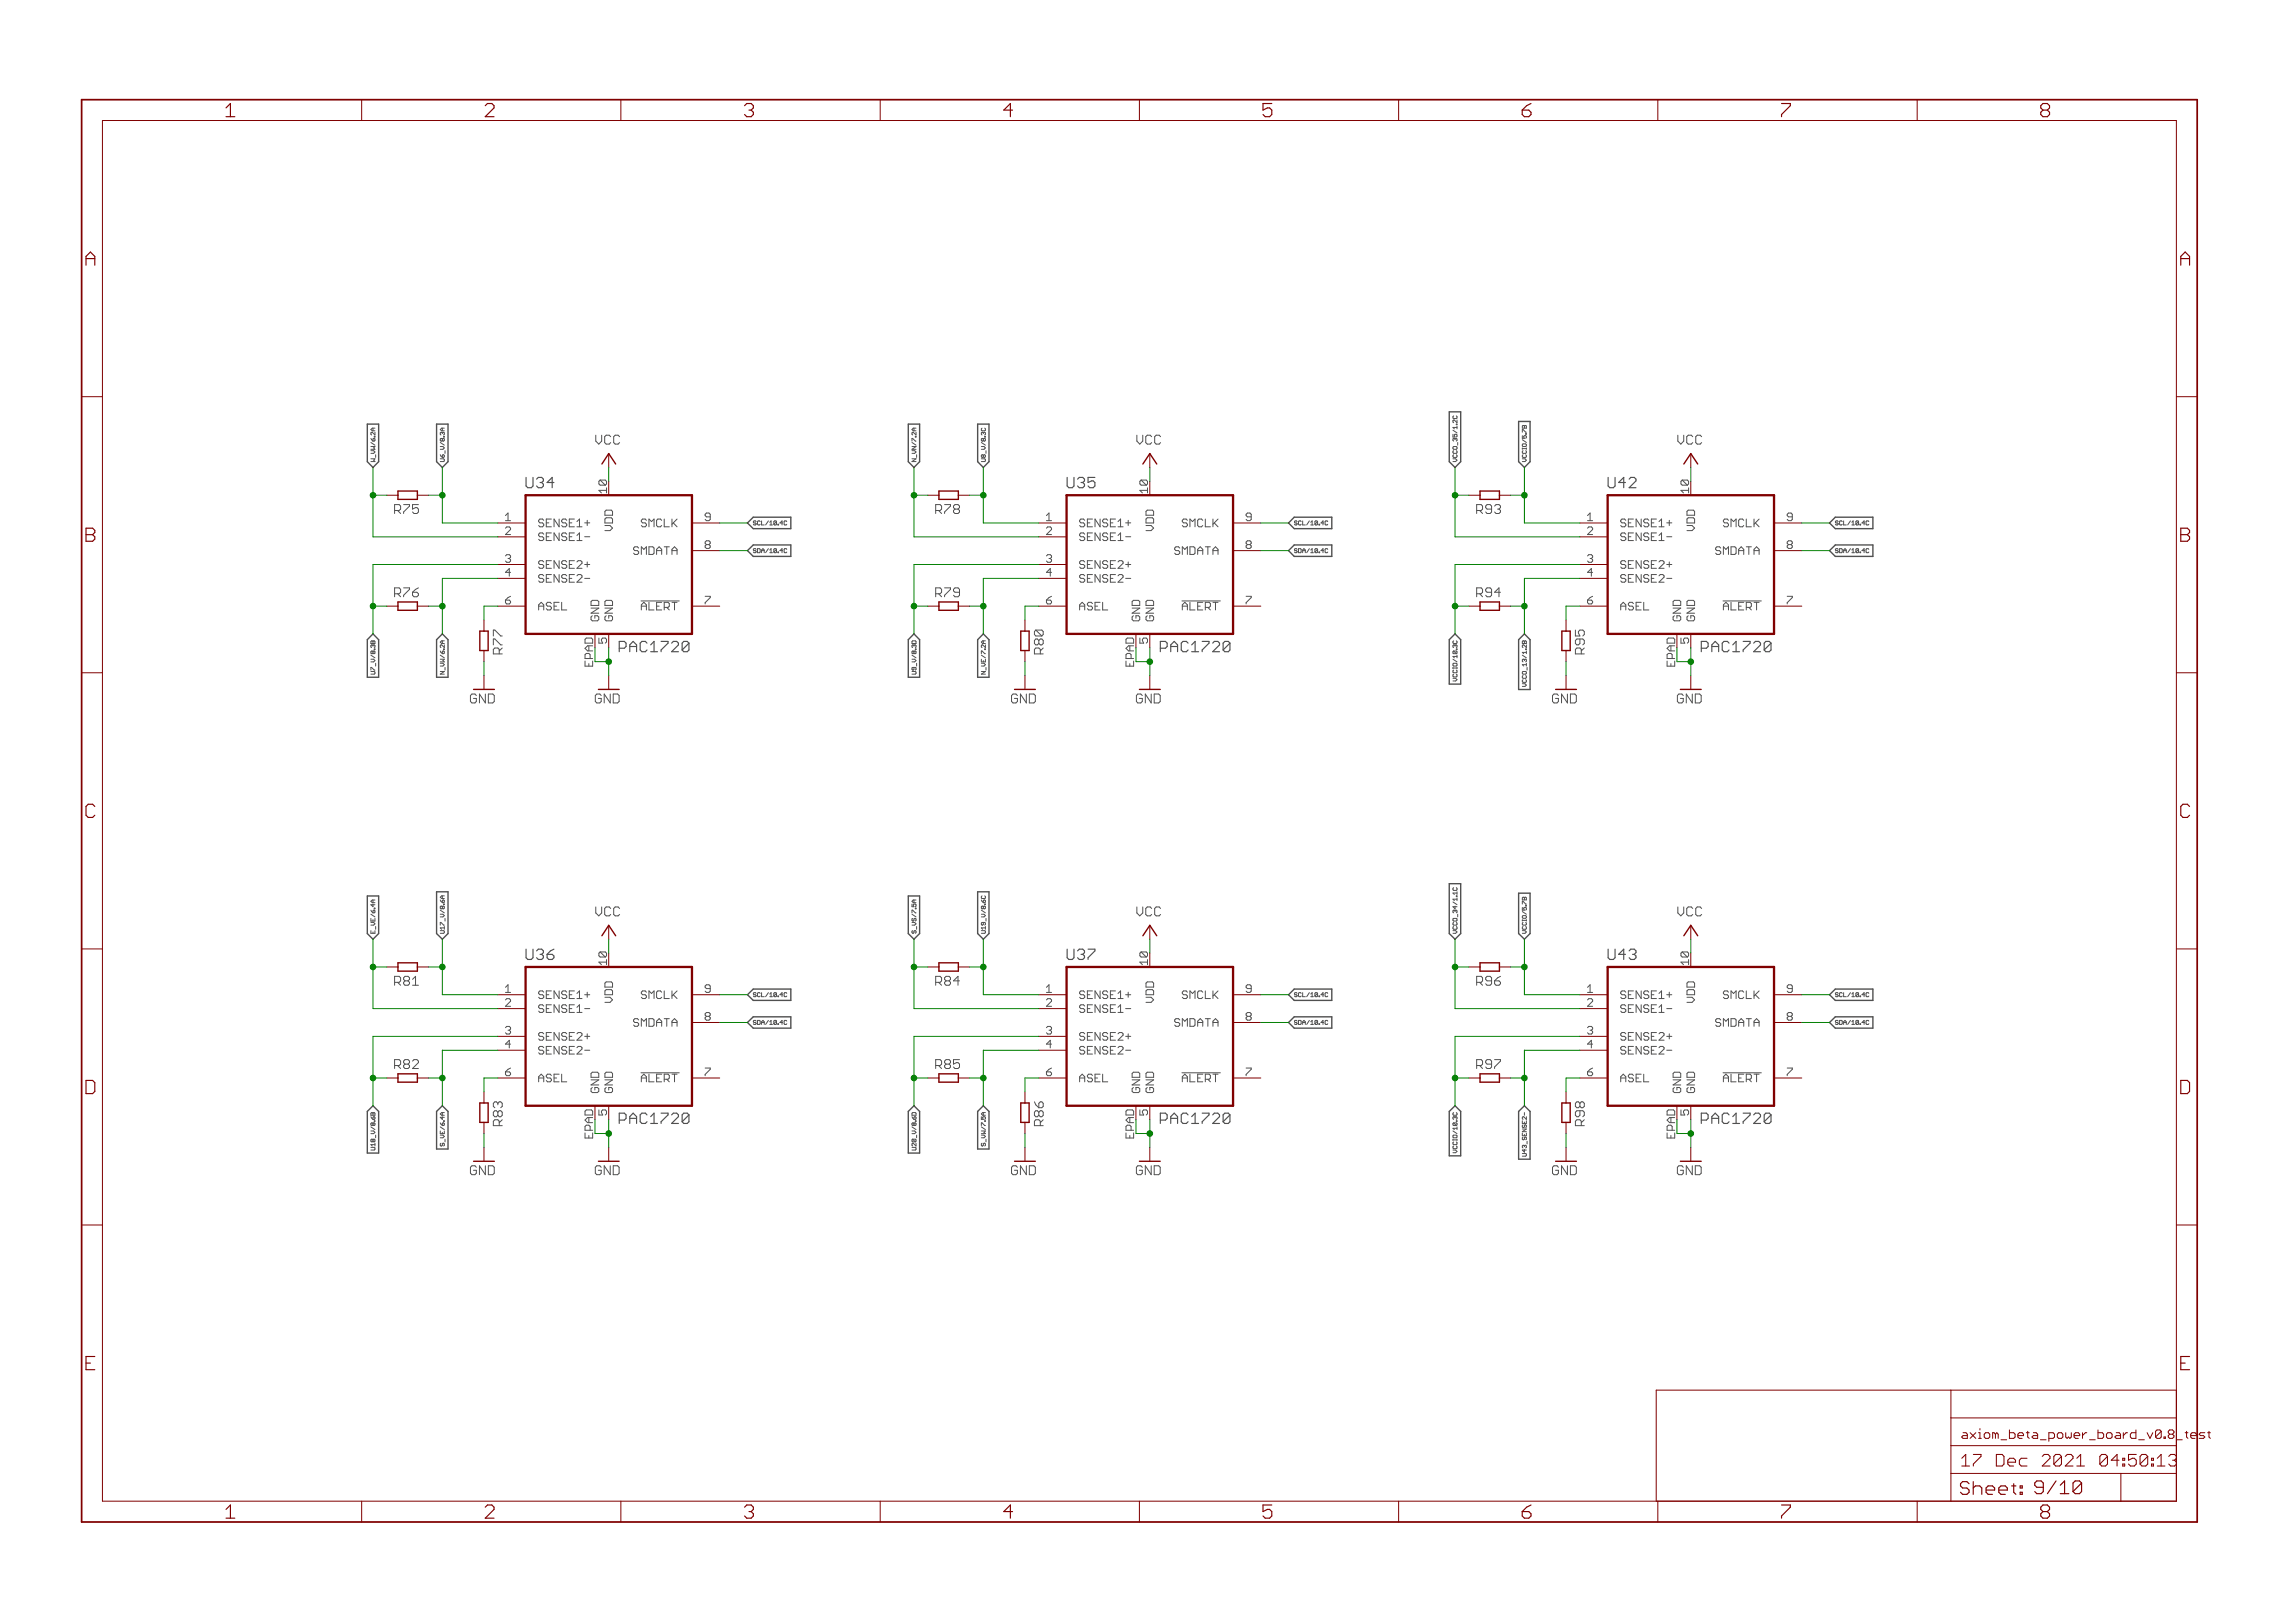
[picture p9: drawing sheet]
<svg xmlns="http://www.w3.org/2000/svg" width="420mm" height="297mm" viewBox="0 0 420 297" stroke-linecap="round" stroke-linejoin="round" font-family="sans-serif">
<defs><g id="words">
<g font-size="3.7" fill="#800000">
<text x="42.8" y="21.4">1</text>
<text x="90.3" y="21.4">2</text>
<text x="137.7" y="21.4">3</text>
<text x="185.2" y="21.4">4</text>
<text x="232.6" y="21.4">5</text>
<text x="280.1" y="21.4">6</text>
<text x="327.6" y="21.4">7</text>
<text x="375" y="21.4">8</text>
<text x="17.1" y="48.6">A</text>
<text x="400.6" y="48.6">A</text>
<text x="17.1" y="99.2">B</text>
<text x="400.6" y="99.2">B</text>
<text x="17" y="149.7">C</text>
<text x="400.5" y="149.7">C</text>
<text x="16.9" y="200.2">D</text>
<text x="400.4" y="200.2">D</text>
<text x="42.8" y="277.9">1</text>
<text x="90.3" y="277.9">2</text>
<text x="137.7" y="277.9">3</text>
<text x="185.2" y="277.9">4</text>
<text x="232.6" y="277.9">5</text>
<text x="280.1" y="277.9">6</text>
<text x="327.6" y="277.9">7</text>
<text x="375" y="277.9">8</text>
</g>
<text font-size="3.6" fill="#800000" x="360.3" y="273.6">Sheet: 9/10</text>
<g font-size="3.2" fill="#800000">
<text x="360.6" y="268.4">17 Dec 2021</text>
<text x="382.2" y="268.4">04:50:14</text>
</g>
<g font-size="2.9" fill="#505050">
<text x="97.7" y="89.4">U34</text>
<text x="196.7" y="89.4">U35</text>
<text x="295.8" y="89.4">U42</text>
<text x="114.9" y="119.4">PAC1720</text>
<text x="213.9" y="119.4">PAC1720</text>
<text x="313" y="119.4">PAC1720</text>
<text x="97.7" y="175.7">U36</text>
<text x="196.7" y="175.7">U37</text>
<text x="295.8" y="175.7">U43</text>
<text x="114.9" y="205.7">PAC1720</text>
<text x="213.9" y="205.7">PAC1720</text>
<text x="313" y="205.7">PAC1720</text>
</g>
<g font-size="2.5" fill="#505050">
<text x="110.4" y="81.4">VCC</text>
<text x="209.4" y="81.4">VCC</text>
<text x="308.5" y="81.4">VCC</text>
<text x="73.7" y="94.1">R75</text>
<text x="172.7" y="94.1">R78</text>
<text x="271.8" y="94.1">R93</text>
<text x="73.7" y="109.3">R76</text>
<text x="172.7" y="109.3">R79</text>
<text x="271.8" y="109.3">R94</text>
<text x="93.5" y="119.7" transform="rotate(-90 93.5 119.7)">R77</text>
<text x="192.6" y="119.7" transform="rotate(-90 192.6 119.7)">R80</text>
<text x="291.6" y="119.7" transform="rotate(-90 291.6 119.7)">R95</text>
<text x="87.5" y="128.7">GND</text>
<text x="110.4" y="128.7">GND</text>
<text x="186.6" y="128.7">GND</text>
<text x="209.4" y="128.7">GND</text>
<text x="285.6" y="128.7">GND</text>
<text x="308.5" y="128.7">GND</text>
<text x="110.4" y="167.7">VCC</text>
<text x="209.4" y="167.7">VCC</text>
<text x="308.5" y="167.7">VCC</text>
<text x="73.7" y="180.4">R81</text>
<text x="172.7" y="180.4">R84</text>
<text x="271.8" y="180.4">R96</text>
<text x="73.7" y="195.6">R82</text>
<text x="172.7" y="195.6">R85</text>
<text x="271.8" y="195.6">R97</text>
<text x="93.5" y="206.1" transform="rotate(-90 93.5 206.1)">R83</text>
<text x="192.6" y="206.1" transform="rotate(-90 192.6 206.1)">R86</text>
<text x="291.6" y="206.1" transform="rotate(-90 291.6 206.1)">R98</text>
<text x="87.5" y="215.1">GND</text>
<text x="110.4" y="215.1">GND</text>
<text x="186.6" y="215.1">GND</text>
<text x="209.4" y="215.1">GND</text>
<text x="285.6" y="215.1">GND</text>
<text x="308.5" y="215.1">GND</text>
</g>
<g font-size="2.3" fill="#800000">
<text x="360.6" y="263.3">axiom_beta_power_board_v0.8_t</text>
<text x="399.1" y="263.3">est</text>
</g>
<g font-size="2.1" fill="#800000">
<text x="112.6" y="90.3" transform="rotate(-90 112.6 90.3)">10</text>
<text x="211.6" y="90.3" transform="rotate(-90 211.6 90.3)">10</text>
<text x="310.7" y="90.3" transform="rotate(-90 310.7 90.3)">10</text>
<text x="112.6" y="176.6" transform="rotate(-90 112.6 176.6)">10</text>
<text x="211.6" y="176.6" transform="rotate(-90 211.6 176.6)">10</text>
<text x="310.7" y="176.6" transform="rotate(-90 310.7 176.6)">10</text>
</g>
<g font-size="2.1" fill="#505050">
<text x="100" y="99">SENSE1-</text>
<text x="100" y="96.5">SENSE1+</text>
<text x="113.7" y="97.7" transform="rotate(-90 113.7 97.7)">VDD</text>
<text x="116.8" y="101.5">SMDATA</text>
<text x="118.6" y="96.5">SMCLK</text>
<text x="199.1" y="99">SENSE1-</text>
<text x="199.1" y="96.5">SENSE1+</text>
<text x="212.7" y="97.7" transform="rotate(-90 212.7 97.7)">VDD</text>
<text x="215.8" y="101.5">SMDATA</text>
<text x="217.6" y="96.5">SMCLK</text>
<text x="298.1" y="99">SENSE1-</text>
<text x="298.1" y="96.5">SENSE1+</text>
<text x="311.8" y="97.7" transform="rotate(-90 311.8 97.7)">VDD</text>
<text x="314.9" y="101.5">SMDATA</text>
<text x="316.7" y="96.5">SMCLK</text>
<text x="100" y="104.1">SENSE2+</text>
<text x="100" y="106.6">SENSE2-</text>
<text x="199.1" y="104.1">SENSE2+</text>
<text x="199.1" y="106.6">SENSE2-</text>
<text x="298.1" y="104.1">SENSE2+</text>
<text x="298.1" y="106.6">SENSE2-</text>
<text x="94" y="110.6">6</text>
<text x="100" y="111.7">ASEL</text>
<text x="111.2" y="113.7" transform="rotate(-90 111.2 113.7)">GND</text>
<text x="113.7" y="113.7" transform="rotate(-90 113.7 113.7)">GND</text>
<text x="119" y="111.7">ALERT</text>
<text x="130.5" y="110.6">7</text>
<text x="193.1" y="110.6">6</text>
<text x="199.1" y="111.7">ASEL</text>
<text x="210.2" y="113.7" transform="rotate(-90 210.2 113.7)">GND</text>
<text x="212.7" y="113.7" transform="rotate(-90 212.7 113.7)">GND</text>
<text x="218.1" y="111.7">ALERT</text>
<text x="229.6" y="110.6">7</text>
<text x="292.1" y="110.6">6</text>
<text x="298.1" y="111.7">ASEL</text>
<text x="309.3" y="113.7" transform="rotate(-90 309.3 113.7)">GND</text>
<text x="311.8" y="113.7" transform="rotate(-90 311.8 113.7)">GND</text>
<text x="317.1" y="111.7">ALERT</text>
<text x="328.6" y="110.6">7</text>
<text x="112.6" y="117.7" transform="rotate(-90 112.6 117.7)">5</text>
<text x="211.6" y="117.7" transform="rotate(-90 211.6 117.7)">5</text>
<text x="310.7" y="117.7" transform="rotate(-90 310.7 117.7)">5</text>
<text x="110" y="122.1" transform="rotate(-90 110 122.1)">E</text>
<text x="209.1" y="122.1" transform="rotate(-90 209.1 122.1)">E</text>
<text x="308.1" y="122.1" transform="rotate(-90 308.1 122.1)">E</text>
<text x="100" y="185.4">SENSE1-</text>
<text x="100" y="182.8">SENSE1+</text>
<text x="113.7" y="184.1" transform="rotate(-90 113.7 184.1)">VDD</text>
<text x="118.6" y="182.8">SMCLK</text>
<text x="199.1" y="185.4">SENSE1-</text>
<text x="199.1" y="182.8">SENSE1+</text>
<text x="212.7" y="184.1" transform="rotate(-90 212.7 184.1)">VDD</text>
<text x="217.6" y="182.8">SMCLK</text>
<text x="298.1" y="185.4">SENSE1-</text>
<text x="298.1" y="182.8">SENSE1+</text>
<text x="311.8" y="184.1" transform="rotate(-90 311.8 184.1)">VDD</text>
<text x="316.7" y="182.8">SMCLK</text>
<text x="100" y="190.4">SENSE2+</text>
<text x="116.8" y="187.9">SMDATA</text>
<text x="199.1" y="190.4">SENSE2+</text>
<text x="215.8" y="187.9">SMDATA</text>
<text x="298.1" y="190.4">SENSE2+</text>
<text x="314.9" y="187.9">SMDATA</text>
<text x="100" y="193">SENSE2-</text>
<text x="199.1" y="193">SENSE2-</text>
<text x="298.1" y="193">SENSE2-</text>
<text x="100" y="198">ASEL</text>
<text x="111.2" y="200" transform="rotate(-90 111.2 200)">GND</text>
<text x="113.7" y="200" transform="rotate(-90 113.7 200)">GND</text>
<text x="119" y="198">ALERT</text>
<text x="199.1" y="198">ASEL</text>
<text x="210.2" y="200" transform="rotate(-90 210.2 200)">GND</text>
<text x="212.7" y="200" transform="rotate(-90 212.7 200)">GND</text>
<text x="218.1" y="198">ALERT</text>
<text x="298.1" y="198">ASEL</text>
<text x="309.3" y="200" transform="rotate(-90 309.3 200)">GND</text>
<text x="311.8" y="200" transform="rotate(-90 311.8 200)">GND</text>
<text x="317.1" y="198">ALERT</text>
<text x="110" y="208.5" transform="rotate(-90 110 208.5)">E</text>
<text x="112.6" y="204.1" transform="rotate(-90 112.6 204.1)">5</text>
<text x="209.1" y="208.5" transform="rotate(-90 209.1 208.5)">E</text>
<text x="211.6" y="204.1" transform="rotate(-90 211.6 204.1)">5</text>
<text x="308.1" y="208.5" transform="rotate(-90 308.1 208.5)">E</text>
<text x="310.7" y="204.1" transform="rotate(-90 310.7 204.1)">5</text>
</g>
<g font-size="2.1" fill="#008000">
<text x="110" y="120.8" transform="rotate(-90 110 120.8)">PAD</text>
<text x="209.1" y="120.8" transform="rotate(-90 209.1 120.8)">PAD</text>
<text x="308.1" y="120.8" transform="rotate(-90 308.1 120.8)">PAD</text>
<text x="110" y="207.1" transform="rotate(-90 110 207.1)">PAD</text>
<text x="209.1" y="207.1" transform="rotate(-90 209.1 207.1)">PAD</text>
<text x="308.1" y="207.1" transform="rotate(-90 308.1 207.1)">PAD</text>
</g>
<g font-size="1.1" fill="#505050">
<text x="139.4" y="96.1">SCL/10.4C</text>
<text x="139.4" y="101.2">SDA/10.4C</text>
<text x="238.4" y="96.1">SCL/10.4C</text>
<text x="238.4" y="101.2">SDA/10.4C</text>
<text x="337.5" y="96.1">SCL/10.4C</text>
<text x="337.5" y="101.2">SDA/10.4C</text>
<text x="139.4" y="182.5">SCL/10.4C</text>
<text x="238.4" y="182.5">SCL/10.4C</text>
<text x="337.5" y="182.5">SCL/10.4C</text>
<text x="139.4" y="187.5">SDA/10.4C</text>
<text x="238.4" y="187.5">SDA/10.4C</text>
<text x="337.5" y="187.5">SDA/10.4C</text>
</g>
</g></defs>
<g fill="none" stroke="#505050" stroke-width=".21">
<path d="M96.3 87.4v1.5l.3 .4h.7M195.4 87.4v1.5l.3 .4h.6M294.4 87.4v1.5l.3 .4h.7M113.4 118.6h.9M114.3 117.4h-.9v1.9M212.4 118.6h1M213.4 117.4h-1v1.9M311.5 118.6h.9M312.4 117.4h-.9v1.9M96.3 173.7v1.6l.3 .3h.7M195.4 173.7v1.6l.3 .3h.6M294.4 173.7v1.6l.3 .3h.7"/>
<path d="M113.4 205h.9M114.3 203.7h-.9v1.9M212.4 205h1M213.4 203.7h-1v1.9M311.5 205h.9M312.4 203.7h-.9v1.9"/>
</g>
<g fill="none" stroke="#505050" stroke-width=".18">
<path d="M68.3 78.4v.4M68.5 79.9l.1 .1zM68.6 79.1v.5l-.4-.5-.3 .1 .1 .4M68.6 78.4h-.4l-.3 .2 .3 .2h.4M81 79.2l-.1-.1-.3 .1 .1 .4M81 79.2l.1-.1 .2 .1-.1 .4M81 78.4v.4M81 79.2v.2M81.2 79.9l.1 .1zM81.3 78.4h-.4l-.3 .2 .3 .2h.4M109.1 79.7v1l.5 .6M167.3 78.4v.4"/>
<path d="M167.6 79.9l.1 .1zM167.7 79.1v.5l-.5-.5-.2 .1 .1 .4M167.7 78.4h-.5l-.2 .2 .2 .2h.5M179.8 78.4l-.1 .1 .1 .3 .6-.1-.1-.3M180 79.2l-.1-.1-.2 .1 .1 .4M180 79.2l.1-.1 .3 .1-.1 .4M180 79.2v.2M180.3 79.9l.1 .1zM208.1 79.7v1l.6 .6M266 79.5v.5h.4l-.1-.3 .1-.2 .3 .1-.1 .4M266 78.7l.7 .5M266.1 76.1l-.1 .1 .1 .4 .6-.1-.1-.4"/>
<path d="M266.6 77.6l.1 .1zM266.7 76.9v.5l-.4-.5-.3 .1 .1 .4M266.7 78v.5M266.7 78.2h-.7l.3 .3M278.7 79.7v.5h.4l-.1-.2 .1-.3 .3 .2-.1 .3M278.7 78l.6-.1 .1 .1v.4h-.7zM278.7 79.1v-.5l.7 .5M279.1 78v.4M279.3 79.4l.1 .1zM307.2 79.7v1l.5 .6M67.9 84h.7l-.2 .2 .2 .3h-.7M67.9 82.5h.5l.2 .2-.2 .3h-.5"/>
<path d="M67.9 81.7h.7l-.2 .3 .2 .2h-.7M67.9 81l.7 .5M67.9 80.2l.4 .5M68.3 80.3l.1-.1 .2 .1-.1 .4h-.2zM68.8 83.2v.5M72.2 93.4h.9M72.8 93.4l.5 .6M73.1 92.4h-.9v1.6M80.6 84h.6l.1 .1-.1 .4h-.6M80.6 81.7h.5l.2 .3-.2 .2h-.5M80.6 83.2l.4 .5M80.6 81l.7 .5"/>
<path d="M81 80.3l-.1-.1-.3 .1 .1 .4 .3-.1M81 80.3l.1-.1 .2 .1-.1 .4-.2-.1M81 80.3v.3M81.1 83.2l.2 .2-.1 .3h-.2zM81.5 82.5v.5M92.5 96.7l.3-.3h.4l.3 .3v.2l-1 .9h1M92.5 95.3h1M92.5 94.4l.5-.5v1.4M98.6 96.2l.2 .2h.5l.2-.2M98.6 98.7l.2 .2h.5l.2-.2M99.5 95.2l-.2-.2h-.5l-.2 .2v.3l.2 .2h.5l.2 .2M99.5 97.8l-.2-.3h-.5l-.2 .3v.2l.2 .2h.5l.2 .3"/>
<path d="M109.6 88.1l.3-.2 .9 .9h-.9l-.3-.2zM109.9 87.9h.9M110.7 97.1h1M110.7 96.2h1M111 89.7h-1.4l.5 .5M111.9 94.8h-.9l-.3 .2v.7h1.4M111.9 93.4h-.9l-.3 .2v.7h1.4M117.4 96.2l.2 .2h.5M118.1 95h-.5l-.2 .2v.3l.2 .2h.5M129.3 99.7l-.2-.3v-.2l.2-.2h.5l.2 .2v.2l-.2 .3M129.3 99.7l-.2 .2v.2l.2 .3h.5l.2-.3v-.2l-.2-.2M129.3 99.7h.5"/>
<path d="M130 94.6h-.7l-.2-.2v-.3l.2-.2h.5l.2 .2v1l-.2 .2h-.5l-.2-.2M138.4 95.5l-.4-.2-.1 .3 .4 .1 .1 .2-.1 .2-.4-.2M139.2 95.5l-.2-.2-.3 .2v.4l.1 .2 .4-.2M167 84h.7l-.7 .5h.7M167 82.5h.4l.3 .2-.3 .3h-.4M167 81.7h.7l-.7 .5h.7M167 80.7v-.5l.7 .5M167 81l.7 .5M167.8 83.2v.5M171.3 93.4h.8M171.8 93.4l.6 .6M172.1 92.4h-.8v1.6"/>
<path d="M179.7 84h.6l.1 .1-.1 .4h-.6M179.7 81.7h.4l.3 .3-.3 .2h-.4M179.7 81l.7 .5M180 80.3l-.1-.1-.2 .1 .1 .4 .2-.1M180 80.3l.1-.1 .3 .1-.1 .4-.3-.1M180 83.4l-.1-.2-.2 .2 .1 .3 .2-.1M180 83.4l.1-.2 .3 .2-.1 .3-.3-.1M180 80.3v.3M180 83.4v.2M180.5 82.5v.5M191.6 96.7l.2-.3h.5l.2 .3v.2l-.9 .9h.9M191.6 95.3h.9"/>
<path d="M191.6 94.4l.4-.5v1.4M197.7 96.2l.2 .2h.5l.2-.2M197.7 98.7l.2 .2h.5l.2-.2M198.6 95.2l-.2-.2h-.5l-.2 .2v.3l.2 .2h.5l.2 .2M198.6 97.8l-.2-.3h-.5l-.2 .3v.2l.2 .2h.5l.2 .3M208.7 88.1l.2-.2 .9 .9h-.9l-.2-.2zM208.9 87.9h.9M209.8 97.1h.9M209.8 96.2h.9M210.1 89.7h-1.4l.4 .5M211 94.8h-1l-.2 .2v.7h1.4M211 93.4h-1l-.2 .2v.7h1.4"/>
<path d="M216.5 96.2l.2 .2h.4M217.1 95h-.4l-.2 .2v.3l.2 .2h.4M228.4 99.7l-.3-.3v-.2l.3-.2h.4l.3 .2v.2l-.3 .3M228.4 99.7l-.3 .2v.2l.3 .3h.4l.3-.3v-.2l-.3-.2M228.4 99.7h.4M229.1 94.6h-.7l-.3-.2v-.3l.3-.2h.4l.3 .2v1l-.3 .2h-.4l-.3-.2M237.5 95.5l-.2-.2-.3 .2 .5 .4-.2 .2-.3-.2M238.1 95.3l-.4 .2v.4l.4 .2M266 84h.5l.2 .2-.2 .3h-.5M266.1 82.5l-.1 .1 .1 .4h.5l.1-.2-.1-.3M266.1 81.7h.5l.1 .4-.1 .1h-.5l-.1-.1zM266.1 83.2l-.1 .2 .1 .3h.5l.1-.1-.1-.4"/>
<path d="M266.4 80.3l-.1-.1-.3 .1 .1 .4M266.4 80.3l.1-.1 .2 .1-.1 .4M266.4 80.3v.2M266.9 81v.5M270.3 93.4h.9M270.9 93.4l.5 .6M271.2 92.4h-.9v1.6M278.7 84h.5l.2 .2-.2 .3h-.5M278.7 81.4l.1-.2h.5l.1 .4-.1 .1h-.5zM278.7 82v.2M278.7 82.1h.7M278.7 80.5l.7 .5"/>
<path d="M278.8 82.5l-.1 .1 .1 .4h.5l.1-.2-.1-.3M278.8 83.2l-.1 .2 .1 .3h.5l.1-.1-.1-.4M279.4 82v.2M290.6 96.7l.3-.3h.4l.3 .3v.2l-1 .9h1M290.6 95.3h1M290.6 94.4l.5-.5v1.4M296.7 96.2l.2 .2h.5l.2-.2M296.7 98.7l.2 .2h.5l.2-.2M297.6 95.2l-.2-.2h-.5l-.2 .2v.3l.2 .2h.5l.2 .2M297.6 97.8l-.2-.3h-.5l-.2 .3v.2l.2 .2h.5l.2 .3M307.7 88.1l.3-.2 .9 .9h-.9l-.3-.2zM308 87.9h.9"/>
<path d="M308.8 97.1h1M308.8 96.2h1M309.1 89.7h-1.4l.5 .5M310 94.8h-.9l-.3 .2v.7h1.4M310 93.4h-.9l-.3 .2v.7h1.4M315.5 96.2l.2 .2h.5M316.2 95h-.5l-.2 .2v.3l.2 .2h.5M327.4 99.7l-.2-.3v-.2l.2-.2h.5l.2 .2v.2l-.2 .3M327.4 99.7l-.2 .2v.2l.2 .3h.5l.2-.3v-.2l-.2-.2M327.4 99.7h.5M328.1 94.6h-.7l-.2-.2v-.3l.2-.2h.5l.2 .2v1l-.2 .2h-.5l-.2-.2M336.5 95.5l-.4-.2-.1 .3 .4 .1 .1 .2-.1 .2-.4-.2"/>
<path d="M337.3 95.5l-.2-.2-.3 .2 .1 .6 .4-.2M67.9 117.4l.1-.1 .3 .1 .2-.1 .1 .5h-.7zM67.9 119.9l.7 .5M68.3 119.3l-.1-.2-.3 .2 .1 .3 .3-.1M68.3 119.3l.1-.2 .2 .2-.1 .3-.2-.1M68.3 118.2l-.1-.2-.3 .2 .1 .3M68.3 118.2l.1-.2 .2 .2-.1 .3M68.3 117.4v.4M68.3 118.2v.1M68.3 119.3v.2M68.5 118.8l.1 .1zM72.2 108.7h.9"/>
<path d="M72.8 108.7l.5 .5M73.1 107.6h-.9v1.6M80.6 119.9l.7 .5M80.6 119.1l.4 .5M81 117.3v.5M81.1 119.1l.2 .2-.1 .3h-.2zM81.2 118.8l.1 .1zM81.3 118v.5l-.4-.5-.3 .2 .1 .3M81.3 117.3h-.4l-.3 .2 .3 .3h.4M90.3 116.4v-1.1h.3l1.1 1.1M90.3 118v-1.1h.3l1.1 1.1M91.1 118.6h-.5l-.3 .3v.8h1.6"/>
<path d="M92.5 109.8v.5l.3 .2h.4l.3-.2M92.5 109.8h.7l.3 .3M92.5 101.7l.3-.2h.4l.3 .2v.3l-.3 .2M93 102.2h.2M93.2 102.2l.3 .2v.3l-.3 .2h-.4l-.3-.2M93.5 109.1l-.5 .3-.5 .4M93.5 104.8h-1l.7-.7v1.4M98.6 110.9h.9M98.6 103.8l.2 .2h.5l.2-.2M98.6 106.3l.2 .3h.5l.2-.3M99.5 102.8l-.2-.2h-.5l-.2 .2v.3l.2 .2h.5l.2 .2M99.5 105.4l-.2-.2h-.5l-.2 .2v.2l.2 .3h.5l.2 .2"/>
<path d="M99.5 110.7l-.4-.5-.5 .5v.9M107.8 119.6h-.5l-.2 .2v.7h1.4M108.2 111.3h1.4l-1.4 .9h1.4M108.3 116.8h-1l-.2 .2v.7h1.4M108.4 112.7l-.2 .2v.5l.2 .2h1M108.5 118.2h-.9l-.5 .5 .5 .4h.9M109.4 109.9h-1l-.2 .2v.7h1.4M110.7 111.3h1.4l-1.4 .9h1.4M110.7 110.8h1.4M116 101.2l.2 .3M116.2 100.1l-.2 .2v.2l.2 .3M117.3 110h7.1"/>
<path d="M117.4 110.9h.9M118.3 110.7l-.4-.5-.5 .5v.9M129.1 109.1h.9M130 109.4l-.9 .9v.2M138.4 100.5l-.4-.1-.1 .3 .4 .1 .1 .2-.1 .2-.4-.2M139.2 100.5l-.5-.1v.8l.5-.2M167 117.4l.1-.1h.5l.1 .5h-.7zM167 119.9l.7 .5M167.3 119.3l-.1-.2-.2 .2 .1 .3 .2-.1M167.3 119.3l.1-.2 .3 .2-.1 .3-.3-.1M167.3 118.2l-.1-.2-.2 .2 .1 .3M167.3 118.2l.1-.2 .3 .2-.1 .3"/>
<path d="M167.3 118.2v.1M167.3 119.3v.2M167.6 118.8l.1 .1zM171.3 108.7h.8M171.8 108.7l.6 .5M172.1 107.6h-.8v1.6M179.7 119.6v-.5l.7 .5M179.7 119.9l.7 .5M180 117.3v.5M180.3 118.8l.1 .1zM180.4 118v.5l-.5-.5-.2 .2 .1 .3M180.4 117.3h-.5l-.2 .2 .2 .3h.5"/>
<path d="M189.6 115.3h1.1M189.6 115.3l1.1 1.1h-1.1l-.2-.3v-.5zM189.9 116.9h-.3l-.2 .3v.6l.2 .2h.3M190.2 118.6h-.6l-.2 .3v.8h1.6M191.6 109.8v.5l.2 .2h.5l.2-.2M191.6 109.8h.7l.2 .3M191.6 101.7l.2-.2h.5l.2 .2v.3l-.2 .2M192 102.2h.3M192.3 102.2l.2 .2v.3l-.2 .2h-.5l-.2-.2M192.5 104.8h-.9l.7-.7v1.4M192.5 109.1l-.5 .3-.4 .4M197.7 110.9h.9"/>
<path d="M197.7 103.8l.2 .2h.5l.2-.2M197.7 106.3l.2 .3h.5l.2-.3M198.6 102.8l-.2-.2h-.5l-.2 .2v.3l.2 .2h.5l.2 .2M198.6 105.4l-.2-.2h-.5l-.2 .2v.2l.2 .3h.5l.2 .2M198.6 110.7l-.5-.5-.4 .5v.9M206.8 119.6h-.4l-.3 .2v.7h1.4M207.3 111.3h1.4l-1.4 .9h1.4M207.3 116.8h-.9l-.3 .2v.7h1.4M207.5 112.7l-.2 .2v.5l.2 .2h.9M207.5 118.2h-.9l-.5 .5 .5 .4h.9M208.4 109.9h-.9l-.2 .2v.7h1.4M209.8 111.3h1.4l-1.4 .9h1.4"/>
<path d="M209.8 110.8h1.4M215.1 101.2l.2 .3M215.3 100.1l-.2 .2v.2l.2 .3M216.4 110h7M216.5 110.9h.9M217.4 110.7l-.5-.5-.4 .5v.9M228.1 109.1h1M229.1 109.4l-1 .9v.2M237.5 100.5l-.2-.1-.3 .1 .1 .3 .4 .1-.2 .3-.3-.2M238.1 100.4h-.4v.8h.4M266.1 119.1h.5l.1 .2-.1 .3M266.1 119.1l-.1 .4 .6 .1"/>
<path d="M266.1 117.3l-.1 .1 .1 .4h.5l.1-.2-.1-.3M266.1 119.1l.5 .5M266.4 118.2l-.1-.2-.3 .2 .1 .3M266.4 118.2l.1-.2 .2 .2-.1 .3M266.4 118.2v.1M266.6 118.8l.1 .1zM266.7 119.9v.5M270.3 108.7h.9M270.9 108.7l.5 .5M271.2 107.6h-.9v1.6M278.7 119.9l.7 .5M278.8 117.3l.3 .1 .2-.1 .1 .5h-.7z"/>
<path d="M279.1 117.4v.4M279.3 118.8l.1 .1zM279.4 118v.5l-.4-.5-.3 .2 .1 .3M279.4 119.1v.5M279.4 119.4h-.7l.3 .2M288.4 115.3v1.1h.8M289.2 118.6h-.5l-.3 .3v.8h1.6M289.8 116.9h-1.1l-.3 .3v.6l.3 .2h.3M290.6 109.8v.5l.3 .2h.4l.3-.2M290.6 109.8h.7l.3 .3M290.6 101.7l.3-.2h.4l.3 .2v.3l-.3 .2M291.1 102.2h.2"/>
<path d="M291.3 102.2l.3 .2v.3l-.3 .2h-.4l-.3-.2M291.6 104.8h-1l.7-.7v1.4M291.6 109.1l-.5 .3-.5 .4M296.7 110.9h.9M296.7 103.8l.2 .2h.5l.2-.2M296.7 106.3l.2 .3h.5l.2-.3M297.6 102.8l-.2-.2h-.5l-.2 .2v.3l.2 .2h.5l.2 .2M297.6 105.4l-.2-.2h-.5l-.2 .2v.2l.2 .3h.5l.2 .2M297.6 110.7l-.4-.5-.5 .5v.9M305.9 119.6h-.5l-.2 .2v.7h1.4M306.3 111.3h1.4l-1.4 .9h1.4M306.4 116.8h-1l-.2 .2v.7h1.4"/>
<path d="M306.5 112.7l-.2 .2v.5l.2 .2h1M306.6 118.2h-.9l-.5 .5 .5 .4h.9M307.5 109.9h-1l-.2 .2v.7h1.4M308.8 111.3h1.4l-1.4 .9h1.4M308.8 110.8h1.4M314.1 101.2l.2 .3M314.3 100.1l-.2 .2v.2l.2 .3M315.4 110h7.1M315.5 110.9h.9M316.4 110.7l-.4-.5-.5 .5v.9M327.2 109.1h.9M328.1 109.4l-.9 .9v.2"/>
<path d="M336.5 100.5l-.4-.1-.1 .3 .4 .1 .1 .2-.1 .2-.4-.2M337.3 100.5l-.5-.1v.8l.5-.2M67.9 122.9h.6l.1 .1-.1 .4h-.6M67.9 122.6v-.4l.7 .4M67.9 120.6h.5l.2 .3-.2 .2h-.5M68.8 121.4v.5M80.6 122.9h.7l-.7 .5h.7M80.6 120.6h.7l-.2 .3 .2 .2h-.7M80.6 121.4h.5l.2 .2-.2 .3h-.5M81.5 122.2v.4M86.7 127.8h.5M87 127h-.6l-.3 .3v1.1l.3 .3h.6"/>
<path d="M107.1 121v.9h1.4M109.5 127.8h.6M109.8 127h-.5l-.3 .3v1.1l.3 .3h.5M167 122.9h.6l.1 .1-.1 .4h-.6M167 120.6h.4l.3 .3-.3 .2h-.4M167.3 122.2l-.1 .4-.2-.1 .1-.3h.5l.1 .1-.1 .3M167.8 121.4v.5M179.7 122.9h.7l-.7 .5h.7M179.7 120.6v.5h.7v-.5M179.7 121.4h.4l.3 .2-.3 .3h-.4M180 120.9v.2M180.5 122.2v.4"/>
<path d="M185.7 127.8h.6M186 127h-.5l-.3 .3v1.1l.3 .3h.5M206.1 121v.9h1.4M208.6 127.8h.5M208.9 127h-.6l-.3 .3v1.1l.3 .3h.6M266 122.1v.3M266 124.1h.5l.2 .3-.2 .2h-.5M266 122.3h.7M266 120.6l.7 .5M266.1 121.4h.5l.1 .4-.1 .1h-.5l-.1-.1zM266.1 122.6l-.1 .2 .1 .3 .6-.1-.1-.4M266.1 123.4l-.1 .1 .1 .4h.5l.1-.1-.1-.4"/>
<path d="M266.7 122.1v.3M266.7 120.1h-.7l.3 .3M278.7 123l.1-.1h.5l.1 .4-.1 .1h-.5zM278.7 125.1h.5l.2 .3-.2 .2h-.5M278.8 123.6l-.1 .2 .1 .3h.5l.1-.1-.1-.4M278.8 124.4l-.1 .1 .1 .4h.5l.1-.1-.1-.4M279.1 120.8l-.1-.2-.3 .2 .1 .3M279.1 120.8l.1-.2 .2 .2-.1 .3M279.1 120.8v.1M279.4 121.4v.5M279.4 121.6h-.7l.3 .3M279.6 122.2v.4"/>
<path d="M284.8 127.8h.5M285.1 127h-.6l-.3 .3v1.1l.3 .3h.6M305.2 121v.9h1.4M307.6 127.8h.6M307.9 127h-.5l-.3 .3v1.1l.3 .3h.5M67.9 168.1v.5h.7v-.5M67.9 170.3v.5h.7v-.5M67.9 168.8h.5l.2 .3-.2 .2h-.5M67.9 167.3l.7 .5M67.9 166.6l.4 .5M68.3 166.7l.2-.1 .1 .3-.3 .2zM68.3 164.7v.5"/>
<path d="M68.3 165.5v.4l-.4-.3h.7M68.3 168.3v.3M68.3 170.6v.2M68.5 166.2l.1 .1zM68.6 164.7h-.4l-.3 .3 .3 .2h.4M68.8 169.6v.5M72.2 179.8h.9M72.8 179.8l.5 .5M73.1 178.7h-.9v1.6M80.6 170.3l.7 .1-.1 .4h-.6M80.6 169.3v-.5l.7 .5M80.6 167.3h.5l.2 .3-.2 .2h-.5"/>
<path d="M80.6 166.6l.7 .5M80.6 164.7l.4 .5M81 164.8l.1-.1 .2 .1-.1 .4h-.2zM81 165.9l.1-.1 .2 .1-.1 .4-.2-.1M81 164v.4M81 165.9v.3M81 165.9l-.1-.1-.3 .1 .1 .4 .3-.1M81.2 165.5l.1 .1zM81.3 169.6v.5M81.3 169.8h-.7l.3 .3M81.3 164h-.4l-.3 .2 .3 .2h.4M81.5 168.1v.5"/>
<path d="M109.1 166v1.1l.5 .5M109.9 174.2l.9 1h-.9l-.3-.3v-.4zM109.9 174.2h.9M111 176.1h-1.4l.5 .5M111.9 179.7h-.9l-.3 .2v.8h1.4M167 165.5v.4h.3l-.1-.2 .1-.2 .4 .1-.1 .3M167 167.1v-.5l.7 .5M167 168.8h.4l.3 .3-.3 .2h-.4M167 167.3l.7 .5M167.1 168.1l-.1 .1 .1 .4 .2-.2 .1-.3 .3 .1-.1 .4M167.1 170.3l-.1 .1 .1 .4 .2-.1 .1-.4 .3 .1-.1 .4M167.3 164.7v.5"/>
<path d="M167.6 166.2l.1 .1zM167.7 164.7h-.5l-.2 .3 .2 .2h.5M167.8 169.6v.5M171.3 179.8h.8M171.8 179.8l.6 .5M172.1 178.7h-.8v1.6M179.7 170.3l.7 .1-.1 .4h-.6M179.7 167.3h.4l.3 .3-.3 .2h-.4M179.7 166.6l.7 .5M179.7 164.7l.3 .5M179.8 164l-.1 .1 .1 .3 .6-.1-.1-.3M180 164.8l.3-.1 .1 .4-.4 .1z"/>
<path d="M180 165.9l.1-.1 .3 .1-.1 .4-.3-.1M180 168.8l-.1 .5-.2-.1 .1-.4h.5l.1 .2-.1 .3M180 165.9l-.1-.1-.2 .1 .1 .4 .2-.1M180 165.9v.3M180.3 165.5l.1 .1zM180.4 169.6v.5M180.4 169.8h-.7l.2 .3M180.5 168.1v.5M208.1 166v1.1l.6 .5M208.7 174.5l.2-.3 .9 1h-.9l-.2-.3zM208.9 174.2h.9M210.1 176.1h-1.4l.4 .5"/>
<path d="M211 179.7h-1l-.2 .2v.8h1.4M266 170.3h.5l.2 .3-.2 .2h-.5M266 168.2l.6-.1 .1 .3-.1 .2h-.5zM266 165.1l.7 .5M266.1 168.8l-.1 .2 .1 .3h.5l.1-.1-.1-.4M266.1 169.6l-.1 .1 .1 .4h.5l.1-.2-.1-.3M266.1 162.5l-.1 .1 .1 .4h.5l.1-.2-.1-.3M266.4 166.7l-.1-.1-.3 .1 .1 .4M266.4 166.7l.1-.1 .2 .1-.1 .4M266.4 165.8v.5l-.4-.4h.7M266.4 166.7v.1M266.6 164l.1 .1z"/>
<path d="M266.7 163.2v.5M266.7 164.3v.5M266.7 164.6h-.7l.3 .2M266.7 163.4h-.7l.3 .3M266.9 167.3v.5M270.3 179.8h.9M270.9 179.8l.5 .5M271.2 178.7h-.9v1.6M278.7 170.3h.5l.2 .3-.2 .2h-.5M278.7 166.1v.5h.4l-.1-.3 .1-.2 .3 .1-.1 .4M278.7 165.5v-.5l.7 .5M278.7 167.7l.1-.1h.5l.1 .3-.1 .2h-.5z"/>
<path d="M278.7 164.3l.1-.1 .3 .1 .2-.1 .1 .5h-.7zM278.7 168.3v.3M278.7 168.4h.7M278.7 166.8l.7 .5M278.8 168.8l-.1 .2 .1 .3h.5l.1-.1-.1-.4M278.8 169.6l-.1 .1 .1 .4h.5l.1-.2-.1-.3M279.1 164.3v.4M279.3 165.7l.1 .1zM279.4 168.3v.3M307.2 166v1.1l.5 .5M307.7 174.5l.3-.3 .9 1h-.9l-.3-.3zM308 174.2h.9"/>
<path d="M309.1 176.1h-1.4l.5 .5M310 179.7h-.9l-.3 .2v.8h1.4M72.2 195h.9M72.8 195l.5 .6M73.1 193.9h-.9v1.7M92.5 196.2h.7l.3 .2v.2l-.3 .3h-.4l-.3-.3zM92.5 183l.3-.2h.4l.3 .2v.2l-1 1h1M92.5 188.1l.3-.2h.4l.3 .2v.2l-.3 .3M92.5 180.7l.5-.5v1.4M92.5 181.6h1M93 188.6h.2M93.2 188.6l.3 .2v.2l-.3 .3h-.4l-.3-.3"/>
<path d="M93.5 191.1h-1l.7-.7v1.4M93.5 195.5l-.5 .2-.5 .5M98.6 182.5l.2 .3h.5l.2-.3M98.6 197.3h.9M98.6 185.1l.2 .2h.5l.2-.2M98.6 190.1l.2 .3h.5l.2-.3M98.6 192.7l.2 .2h.5l.2-.2M99.5 181.6l-.2-.2h-.5l-.2 .2v.2l.2 .3h.5l.2 .2M99.5 184.1l-.2-.2h-.5l-.2 .2v.3l.2 .2h.5l.2 .2M99.5 189.2l-.2-.2h-.5l-.2 .2v.2l.2 .3h.5l.2 .2M99.5 191.7l-.2-.2h-.5l-.2 .2v.3l.2 .2h.5l.2 .2M99.5 197.1l-.4-.5-.5 .5v.9"/>
<path d="M108.2 197.6h1.4l-1.4 1h1.4M108.4 199l-.2 .3v.4l.2 .3h1M109.4 196.2h-1l-.2 .3v.7h1.4M110.7 183.5h1M110.7 182.5h1M110.7 197.6h1.4l-1.4 1h1.4M110.7 197.2h1.4M111.9 181.1h-.9l-.3 .3v.7h1.4M116 187.6l.2 .2M116.2 186.4l-.2 .3v.2l.2 .2M117.3 196.3h7.1M117.4 182.5l.2 .3h.5"/>
<path d="M117.4 197.3h.9M118.1 181.4h-.5l-.2 .2v.2l.2 .3h.5M118.3 197.1l-.4-.5-.5 .5v.9M129.1 195.5h.9v.2l-.9 .9v.3M129.3 186l-.2-.2v-.3l.2-.2h.5l.2 .2v.3l-.2 .2M129.3 186l-.2 .2v.3l.2 .2h.5l.2-.2v-.3l-.2-.2M129.3 186h.5M130 180.9h-.7l-.2-.2v-.2l.2-.3h.5l.2 .3v.9l-.2 .2h-.5l-.2-.2M138.4 186.9l-.4-.1-.1 .2 .4 .1 .1 .3-.1 .1-.4-.1M138.4 181.8l-.4-.1-.1 .2 .4 .2 .1 .2-.1 .1-.4-.1M139.2 181.8l-.2-.1-.3 .1v.5l.1 .1 .4-.1M139.2 186.9l-.5-.1v.7l.5-.1"/>
<path d="M171.3 195h.8M171.8 195l.6 .6M172.1 193.9h-.8v1.7M191.6 196.2h.7l.2 .2v.2l-.2 .3h-.5l-.2-.3zM191.6 183l.2-.2h.5l.2 .2v.2l-.9 1h.9M191.6 188.1l.2-.2h.5l.2 .2v.2l-.2 .3M191.6 180.7l.4-.5v1.4M191.6 181.6h.9M192 188.6h.3M192.3 188.6l.2 .2v.2l-.2 .3h-.5l-.2-.3M192.5 191.1h-.9l.7-.7v1.4M192.5 195.5l-.5 .2-.4 .5"/>
<path d="M197.7 182.5l.2 .3h.5l.2-.3M197.7 197.3h.9M197.7 185.1l.2 .2h.5l.2-.2M197.7 190.1l.2 .3h.5l.2-.3M197.7 192.7l.2 .2h.5l.2-.2M198.6 181.6l-.2-.2h-.5l-.2 .2v.2l.2 .3h.5l.2 .2M198.6 184.1l-.2-.2h-.5l-.2 .2v.3l.2 .2h.5l.2 .2M198.6 189.2l-.2-.2h-.5l-.2 .2v.2l.2 .3h.5l.2 .2M198.6 191.7l-.2-.2h-.5l-.2 .2v.3l.2 .2h.5l.2 .2M198.6 197.1l-.5-.5-.4 .5v.9M207.3 197.6h1.4l-1.4 1h1.4M207.5 199l-.2 .3v.4l.2 .3h.9"/>
<path d="M208.4 196.2h-.9l-.2 .3v.7h1.4M209.8 183.5h.9M209.8 182.5h.9M209.8 197.6h1.4l-1.4 1h1.4M209.8 197.2h1.4M211 181.1h-1l-.2 .3v.7h1.4M215.1 187.6l.2 .2M215.3 186.4l-.2 .3v.2l.2 .2M216.4 196.3h7M216.5 182.5l.2 .3h.4M216.5 197.3h.9M217.1 181.4h-.4l-.2 .2v.2l.2 .3h.4"/>
<path d="M217.4 197.1l-.5-.5-.4 .5v.9M228.1 195.5h1v.2l-1 .9v.3M228.4 186l-.3-.2v-.3l.3-.2h.4l.3 .2v.3l-.3 .2M228.4 186l-.3 .2v.3l.3 .2h.4l.3-.2v-.3l-.3-.2M228.4 186h.4M229.1 180.9h-.7l-.3-.2v-.2l.3-.3h.4l.3 .3v.9l-.3 .2h-.4l-.3-.2M237.5 181.8l-.4-.1-.1 .2 .3 .2 .2 .2-.2 .1-.3-.1M237.5 186.9l-.4-.1-.1 .2 .3 .1 .2 .3-.2 .1-.3-.1M238.1 181.7l-.4 .1v.5l.4 .1M238.1 186.8h-.4v.7h.4M270.3 195h.9M270.9 195l.5 .6"/>
<path d="M271.2 193.9h-.9v1.7M290.6 183l.3-.2h.4l.3 .2v.2l-1 1h1M290.6 181.6h1M290.6 196.2h.7l.3 .2v.2l-.3 .3h-.4l-.3-.3zM290.6 188.1l.3-.2h.4l.3 .2v.2l-.3 .3M290.6 180.7l.5-.5v1.4M291.1 188.6h.2M291.3 188.6l.3 .2v.2l-.3 .3h-.4l-.3-.3M291.6 191.1h-1l.7-.7v1.4M291.6 195.5l-.5 .2-.5 .5M296.7 182.5l.2 .3h.5l.2-.3M296.7 197.3h.9"/>
<path d="M296.7 185.1l.2 .2h.5l.2-.2M296.7 190.1l.2 .3h.5l.2-.3M296.7 192.7l.2 .2h.5l.2-.2M297.6 181.6l-.2-.2h-.5l-.2 .2v.2l.2 .3h.5l.2 .2M297.6 184.1l-.2-.2h-.5l-.2 .2v.3l.2 .2h.5l.2 .2M297.6 189.2l-.2-.2h-.5l-.2 .2v.2l.2 .3h.5l.2 .2M297.6 191.7l-.2-.2h-.5l-.2 .2v.3l.2 .2h.5l.2 .2M297.6 197.1l-.4-.5-.5 .5v.9M306.3 197.6h1.4l-1.4 1h1.4M306.5 199l-.2 .3v.4l.2 .3h1M307.5 196.2h-1l-.2 .3v.7h1.4M308.8 183.5h1"/>
<path d="M308.8 182.5h1M308.8 197.6h1.4l-1.4 1h1.4M308.8 197.2h1.4M310 181.1h-.9l-.3 .3v.7h1.4M314.1 187.6l.2 .2M314.3 186.4l-.2 .3v.2l.2 .2M315.4 196.3h7.1M315.5 182.5l.2 .3h.5M315.5 197.3h.9M316.2 181.4h-.5l-.2 .2v.2l.2 .3h.5M316.4 197.1l-.4-.5-.5 .5v.9M327.2 195.5h.9v.2l-.9 .9v.3"/>
<path d="M327.4 186l-.2-.2v-.3l.2-.2h.5l.2 .2v.3l-.2 .2M327.4 186l-.2 .2v.3l.2 .2h.5l.2-.2v-.3l-.2-.2M327.4 186h.5M328.1 180.9h-.7l-.2-.2v-.2l.2-.3h.5l.2 .3v.9l-.2 .2h-.5l-.2-.2M336.5 181.8l-.4-.1-.1 .2 .4 .2 .1 .2-.1 .1-.4-.1M336.5 186.9l-.4-.1-.1 .2 .4 .1 .1 .3-.1 .1-.4-.1M337.3 181.8l-.2-.1-.3 .1 .1 .6 .4-.1M337.3 186.9l-.5-.1v.7l.5-.1M67.9 203.8l.1-.2 .3 .2 .2-.2 .1 .5h-.7zM67.9 210l.7 .1-.1 .4h-.6M67.9 207h.5l.2 .2-.2 .3h-.5M67.9 206.2l.7 .5"/>
<path d="M67.9 204.4l.4 .5M68.3 205.6l-.1-.1-.3 .1 .1 .4 .3-.1M68.3 205.6l.1-.1 .2 .1-.1 .4-.2-.1M68.3 204.5l.1-.1 .2 .1-.1 .4h-.2zM68.3 208.6l.1-.1 .2 .1-.1 .4-.2-.1M68.3 203.8v.3M68.3 205.6v.3M68.3 208.6v.3M68.3 208.6l-.1-.1-.3 .1 .1 .4 .3-.1M68.5 205.1l.1 .1zM68.6 209.2v.5M68.6 209.5h-.7l.3 .2"/>
<path d="M68.8 207.8v.4M80.6 207v.5h.7v-.5M80.6 207.8h.5l.2 .2-.2 .2h-.5M80.6 206.2l.7 .5M80.6 205.5l.4 .5M80.7 209.2l-.1 .2 .1 .3 .3-.1 .1-.4 .2 .2-.1 .3M81 205.6l.1-.1 .2 .1-.1 .4h-.2zM81 203.6v.5M81 204.4v.5l-.4-.4h.7M81 207.2v.3M81.2 205.1l.1 .1zM81.3 203.6h-.4l-.3 .3 .3 .2h.4"/>
<path d="M81.5 208.5v.5M86.7 214.2h.5M87 213.4h-.6l-.3 .2v1.1l.3 .3h.6M90.9 201.7h-.3l-.3 .2v.6l.3 .2M90.9 203.3h-.3l-.3 .3v.5l.3 .3h.3M91.1 204.9h-.5l-.3 .3v.8h1.6M107.1 207.3v1h1.4M107.8 205.9h-.5l-.2 .3v.7h1.4M108.3 203.1h-1l-.2 .3v.7h1.4M108.5 204.5h-.9l-.5 .5 .5 .5h.9M109.5 214.2h.6M109.8 213.4h-.5l-.3 .2v1.1l.3 .3h.5"/>
<path d="M167 210l.7 .1-.1 .4h-.6M167 207h.4l.3 .2-.3 .3h-.4M167 206.2l.7 .5M167 204.4l.3 .5M167.1 203.6h.5l.1 .5h-.7zM167.1 208.5l-.1 .4 .1 .1h.5M167.1 208.5h.5l.1 .1-.1 .4M167.1 208.5l.5 .5M167.3 205.6l-.1-.1-.2 .1 .1 .4 .2-.1M167.3 205.6l.1-.1 .3 .1-.1 .4-.3-.1M167.3 204.5l.3-.1 .1 .3-.4 .2zM167.3 205.6v.3"/>
<path d="M167.6 205.1l.1 .1zM167.7 209.2v.5l-.5-.5-.2 .2 .1 .3M167.8 207.8v.4M179.7 206v-.5l.7 .5M179.7 204.4v.5h.3l-.1-.3 .1-.2 .4 .1-.1 .4M179.7 207h.7l-.3 .2 .3 .3h-.7M179.7 207.8h.4l.3 .2-.3 .2h-.4M179.7 206.2l.7 .5M179.8 209.2l-.1 .2 .1 .3 .2-.1 .1-.4 .3 .2-.1 .3M180 203.6v.5M180.3 205.1l.1 .1zM180.4 203.6h-.5l-.2 .3 .2 .2h.5"/>
<path d="M180.5 208.5v.5M185.7 214.2h.6M186 213.4h-.5l-.3 .2v1.1l.3 .3h.5M189.4 201.7l.2 .5 .6 .5M189.9 203.3h-.3l-.2 .3v.5l.2 .3h.3M190.2 204.9h-.6l-.2 .3v.8h1.6M206.1 207.3v1h1.4M206.8 205.9h-.4l-.3 .3v.7h1.4M207.3 203.1h-.9l-.3 .3v.7h1.4M207.5 204.5h-.9l-.5 .5 .5 .5h.9M208.6 214.2h.5M208.9 213.4h-.6l-.3 .2v1.1l.3 .3h.6"/>
<path d="M266 207.9l.6-.1 .1 .3-.1 .1h-.5zM266 210.5h.5l.2 .2-.2 .3h-.5M266 208.5v.2M266 208.6h.7M266 207l.7 .5M266.1 205.5l-.1 .1 .1 .4h.5M266.1 209l-.1 .1 .1 .4h.5l.1-.1-.1-.4M266.1 205.5l.6 .1-.1 .4M266.1 203.6l-.1 .2 .1 .3 .6-.1-.1-.4M266.1 209.7l-.1 .2 .1 .3h.5l.1-.1-.1-.4M266.1 205.5l.5 .5M266.4 204.5l-.1-.1-.3 .1 .1 .4"/>
<path d="M266.4 204.5l.1-.1 .2 .1-.1 .4M266.4 204.5v.1M266.6 205.1l.1 .1zM266.7 206.2v.5M266.7 208.5v.2M266.7 206.5h-.7l.3 .2M278.7 205.1v.5h.7v-.5M278.7 207.4v.5h.7v-.5M278.7 211.1l.7 .1-.1 .4h-.6M278.7 206.6h.7l-.7 .5h.7M278.8 208.1l-.1 .4 .3 .1 .1-.4 .2-.1 .1 .1-.1 .4M278.8 205.9l-.1 .3 .3 .2 .1-.4 .2-.1 .1 .1-.1 .4"/>
<path d="M279.1 210.4v.5l-.4-.4h.7M279.1 209.7l-.1-.1-.3 .1 .1 .4M279.1 209.7l.1-.1 .2 .1-.1 .4M279.1 203.6v.5M279.1 205.4v.2M279.1 207.6v.3M279.1 209.7v.2M279.4 204.4v.5l-.4-.5-.3 .1 .1 .4M279.6 208.9v.5M284.8 214.2h.5M285.1 213.4h-.6l-.3 .2v1.1l.3 .3h.6M289 201.7h-.3l-.3 .2v.6l.3 .2h.3"/>
<path d="M289.2 204.9h-.5l-.3 .3v.8h1.6M289.8 203.3h-1.1l-.3 .3v.5l.3 .3h.3M305.2 207.3v1h1.4M305.9 205.9h-.5l-.2 .3v.7h1.4M306.4 203.1h-1l-.2 .3v.7h1.4M306.6 204.5h-.9l-.5 .5 .5 .5h.9M307.6 214.2h.6M307.9 213.4h-.5l-.3 .2v1.1l.3 .3h.5"/>
</g>
<g fill="none" stroke="#505050" stroke-width=".25">
<path d="M67.2 77.6h2.1v6.9l-1 1.1-1.1-1.1zM79.9 77.6h2.1v6.9l-1 1.1-1.1-1.1zM166.3 77.6h2.1v6.9l-1.1 1.1-1-1.1zM179 77.6h2.1v6.9l-1.1 1.1-1-1.1zM265.3 75.4h2.1v9.1l-1 1.1-1.1-1.1zM278 77.1h2.1v7.4l-1 1.1-1.1-1.1zM137.9 94.7h6.9v2.1h-6.9l-1.1-1.1zM236.9 94.7h6.9v2.1h-6.9l-1-1.1zM334.9 95.7l1.1-1h6.9v2.1h-6.9zM68.3 116l1 1.1v6.9h-2.1v-6.9zM81 116l1 1.1v6.9h-2.1v-6.9zM136.8 100.8l1.1-1.1h6.9v2.1h-6.9z"/>
<path d="M167.3 116l1.1 1.1v6.9h-2.1v-6.9zM180 116l1.1 1.1v6.9h-2.1v-6.9zM235.9 100.8l1-1.1h6.9v2.1h-6.9zM265.3 117.1l1.1-1.1 1 1.1v8.1h-2.1zM279.1 116l1 1.1v9.1h-2.1v-9.1zM334.9 100.8l1.1-1.1h6.9v2.1h-6.9zM67.2 164h2.1v6.9l-1 1-1.1-1zM79.9 163.2h2.1v7.7l-1 1-1.1-1zM166.3 164h2.1v6.9l-1.1 1-1-1zM179 163.2h2.1v7.7l-1.1 1-1-1zM265.3 161.7h2.1v9.2l-1 1-1.1-1zM278 163.5h2.1v7.4l-1 1-1.1-1z"/>
<path d="M136.8 182.1l1.1-1.1h6.9v2.1h-6.9zM136.8 187.1l1.1-1h6.9v2.1h-6.9zM235.9 187.1l1-1h6.9v2.1h-6.9zM236.9 181h6.9v2.1h-6.9l-1-1zM334.9 182.1l1.1-1.1h6.9v2.1h-6.9zM334.9 187.1l1.1-1h6.9v2.1h-6.9zM68.3 202.4l1 1v7.6h-2.1v-7.6zM79.9 203.4l1.1-1 1 1v6.9h-2.1zM167.3 202.4l1.1 1v7.6h-2.1v-7.6zM180 202.4l1.1 1v6.9h-2.1v-6.9zM265.3 203.4l1.1-1 1 1v8.1h-2.1zM278 203.4l1.1-1 1 1v8.8h-2.1z"/>
</g>
<g fill="none" stroke="#800000" stroke-width=".18">
<path d="M66.2 18.2v3.9M113.7 18.2v3.9M161.1 18.2v3.9M208.6 18.2v3.9M256.1 18.2v3.9M303.5 18.2v3.9M351 18.2v3.9M18.8 22.1h379.6v252.6h-379.6zM14.9 72.6h3.9M398.4 72.6h3.9M70.8 90.6h2.1M76.4 90.6h2"/>
<path d="M91.1 95.7h5.1M91.1 98.3h5.1M111.4 83v2.6M126.7 95.7h5.1M169.9 90.6h2M175.5 90.6h2M190.2 95.7h5.1M190.2 98.3h5.1M210.5 83v2.6M225.7 95.7h5.1M268.9 90.6h2.1M274.5 90.6h2"/>
<path d="M289.2 95.7h5.1M289.2 98.3h5.1M309.5 83v2.6M324.8 95.7h5.1M70.8 110.9h2.1M76.4 110.9h2M88.6 113.5v2M88.6 119.1v2M91.1 110.9h5.1M91.1 103.3h5.1M91.1 105.9h5.1M111.4 116v2.6"/>
<path d="M126.7 110.9h5.1M126.7 100.8h5.1M169.9 110.9h2M175.5 110.9h2M187.6 113.5v2M187.6 119.1v2M190.2 110.9h5.1M190.2 103.3h5.1M190.2 105.9h5.1M210.5 116v2.6M225.7 110.9h5.1M225.7 100.8h5.1"/>
<path d="M268.9 110.9h2.1M274.5 110.9h2M286.7 113.5v2M286.7 119.1v2M289.2 110.9h5.1M289.2 103.3h5.1M289.2 105.9h5.1M309.5 116v2.6M324.8 110.9h5.1M324.8 100.8h5.1M14.9 123.1h3.9M88.6 123.6v2.6"/>
<path d="M111.4 123.6v2.6M187.6 123.6v2.6M210.5 123.6v2.6M286.7 123.6v2.6M309.5 123.6v2.6M398.4 123.1h3.9M14.9 173.7h3.9M70.8 177h2.1M76.4 177h2M111.4 169.4v2.5M169.9 177h2M175.5 177h2"/>
<path d="M210.5 169.4v2.5M268.9 177h2.1M274.5 177h2M309.5 169.4v2.5M398.4 173.7h3.9M70.8 197.3h2.1M76.4 197.3h2M88.6 199.8v2.1M91.1 182.1h5.1M91.1 197.3h5.1M91.1 184.6h5.1M91.1 189.7h5.1"/>
<path d="M91.1 192.2h5.1M126.7 182.1h5.1M126.7 197.3h5.1M126.7 187.1h5.1M169.9 197.3h2M175.5 197.3h2M187.6 199.8v2.1M190.2 182.1h5.1M190.2 197.3h5.1M190.2 184.6h5.1M190.2 189.7h5.1M190.2 192.2h5.1"/>
<path d="M225.7 182.1h5.1M225.7 197.3h5.1M225.7 187.1h5.1M268.9 197.3h2.1M274.5 197.3h2M286.7 199.8v2.1M289.2 182.1h5.1M289.2 197.3h5.1M289.2 184.6h5.1M289.2 189.7h5.1M289.2 192.2h5.1M324.8 182.1h5.1"/>
<path d="M324.8 197.3h5.1M324.8 187.1h5.1M88.6 205.4v2.1M88.6 210v2.5M111.4 202.4v2.5M111.4 210v2.5M187.6 205.4v2.1M187.6 210v2.5M210.5 202.4v2.5M210.5 210v2.5M286.7 205.4v2.1M286.7 210v2.5"/>
<path d="M309.5 202.4v2.5M309.5 210v2.5M14.9 224.2h3.9M398.4 224.2h3.9M357.2 254.4v20.3M357.2 259.5h41.2M398.4 254.4h-95.2v20.3M66.2 274.7v3.9M113.7 274.7v3.9M161.1 274.7v3.9M208.6 274.7v3.9M256.1 274.7v3.9"/>
<path d="M303.5 274.7v3.9M351 274.7v3.9M357.2 269.7h41.2M357.2 264.6h41.2M359.4 262.2h.5M360.2 262.7h-.8l-.3 .3 .3 .2h.8M388.3 269.7v5M402.9 262.2h.7M403.4 262.7l.2 .3-.2 .2M404.2 262.2h.5M404.4 262v1l.3 .2"/>
</g>
<g fill="none" stroke="#800000" stroke-width=".21">
<path d="M42.2 18.9l-.8 .8M90 18.9h-.8l-.4 .4M90.4 19.7l-1.6 1.7h1.6M136.7 18.9l-.4 .4M185 18.9l-1.2 1.3h1.6M232.8 18.9h-1.6v1.3l.8-.5M279.5 19.3l-.8 .9M326.2 18.9h1.6M327.8 19.3l-1.6 1.7v.4M374 18.9l-.4 .4v.4l.4 .5-.4 .4v.4l.4 .4M41.4 21.4h1.6M136.3 21l.4 .4"/>
<path d="M231.2 21l.4 .4h.8M278.7 20.2v.8l.4 .4M278.7 20.2h1.2M15.7 47.3h1.7M16.6 46.1l-.9 .8v1.6M399.2 47.3h1.7M400 46.1l-.8 .8v1.6M15.7 97.9h1.3M17 96.7h-1.3v2.4h1.3M399.2 97.9h1.3M400.5 96.7h-1.3v2.4h1.3M16.2 147.2l-.5 .4v1.6l.5 .4"/>
<path d="M399.6 147.2l-.4 .4v1.6l.4 .4M17 197.7h-1.3v2.5h1.3M400.5 197.7h-1.3v2.5h1.3M15.7 249.5h.9M17.4 248.3h-1.7v2.4h1.7M399.2 249.5h.8M400.9 248.3h-1.7v2.4h1.7M41.4 277.9h1.6M42.2 275.4l-.8 .8M90 275.4h-.8l-.4 .4M90.4 276.2l-1.6 1.7h1.6M136.3 277.5l.4 .4"/>
<path d="M136.7 275.4l-.4 .4M185 275.4l-1.2 1.2h1.6M231.2 277.5l.4 .4h.8M232.8 275.4h-1.6v1.2l.8-.4M278.7 276.6h1.2M278.7 276.6v.9l.4 .4M279.5 275.8l-.8 .8M326.2 275.4h1.6M327.8 275.8l-1.6 1.7v.4M358.9 273.1l.4 .4M359.3 271.2l-.4 .3v.4l.4 .4M374 275.4l-.4 .4v.4l.4 .4-.4 .5v.4l.4 .4"/>
</g>
<path d="M14.9 18.2h387.4v260.4h-387.4z" fill="none" stroke="#800000" stroke-width=".32"/>
<path d="M359.2 268.3h1.4M359.9 266.2l-.7 .7M397.4 266.2h.7l.4 .4v.3l-.4 .4M397.7 267.3h.4M398.1 267.3l.4 .3v.3l-.4 .4h-.7" fill="none" stroke="#800000" stroke-width=".19"/>
<path d="M96.2 90.6h30.5v25.4h-30.5zM195.3 90.6h30.4v25.4h-30.4zM294.3 90.6h30.5v25.4h-30.5zM96.2 177h30.5v25.4h-30.5zM195.3 177h30.4v25.4h-30.4zM294.3 177h30.5v25.4h-30.5z" fill="none" stroke="#800000" stroke-width=".42"/>
<g fill="none" stroke="#800000" stroke-width=".25">
<path d="M72.9 89.9h3.5v1.5h-3.5zM110.2 84.9l1.2-1.9 1.3 1.9M171.9 89.9h3.6v1.5h-3.6zM209.2 84.9l1.3-1.9 1.3 1.9M271 89.9h3.5v1.5h-3.5zM308.3 84.9l1.2-1.9 1.3 1.9M72.9 110.2h3.5v1.5h-3.5zM87.8 115.5h1.6v3.6h-1.6zM171.9 110.2h3.6v1.5h-3.6zM186.9 115.5h1.5v3.6h-1.5zM271 110.2h3.5v1.5h-3.5zM285.9 115.5h1.6v3.6h-1.6z"/>
<path d="M86.7 126.2h3.8M109.6 126.2h3.7M185.7 126.2h3.8M208.6 126.2h3.8M284.8 126.2h3.8M307.6 126.2h3.8M72.9 176.2h3.5v1.5h-3.5zM110.2 171.3l1.2-1.9 1.3 1.9M171.9 176.2h3.6v1.5h-3.6zM209.2 171.3l1.3-1.9 1.3 1.9M271 176.2h3.5v1.5h-3.5zM308.3 171.3l1.2-1.9 1.3 1.9"/>
<path d="M72.9 196.5h3.5v1.6h-3.5zM171.9 196.5h3.6v1.6h-3.6zM271 196.5h3.5v1.6h-3.5zM86.7 212.5h3.8M87.8 201.9h1.6v3.5h-1.6zM109.6 212.5h3.7M185.7 212.5h3.8M186.9 201.9h1.5v3.5h-1.5zM208.6 212.5h3.8M284.8 212.5h3.8M285.9 201.9h1.6v3.5h-1.6zM307.6 212.5h3.8"/>
</g>
<g fill="none" stroke="#008000" stroke-width=".18">
<path d="M68.3 85.6v12.7h22.8M68.3 90.6h2.5M78.4 90.6h2.6M81 85.6v10.1h10.1M111.4 85.6v2.5M131.8 95.7h5M167.3 85.6v12.7h22.9M167.3 90.6h2.6M177.5 90.6h2.5M180 85.6v10.1h10.2M210.5 85.6v2.5M230.8 95.7h5.1"/>
<path d="M266.4 85.6v12.7h22.8M266.4 90.6h2.5M276.5 90.6h2.6M279.1 85.6v10.1h10.1M309.5 85.6v2.5M329.9 95.7h5M68.3 110.9h2.5M78.4 110.9h2.6M91.1 110.9h-2.5v2.6M91.1 103.3h-22.8v12.7M91.1 105.9h-10.1v10.1M111.4 118.6v5"/>
<path d="M131.8 100.8h5M167.3 110.9h2.6M177.5 110.9h2.5M190.2 110.9h-2.6v2.6M190.2 103.3h-22.9v12.7M190.2 105.9h-10.2v10.1M210.5 118.6v5M230.8 100.8h5.1M266.4 110.9h2.5M276.5 110.9h2.6M289.2 110.9h-2.5v2.6M289.2 103.3h-22.8v12.7"/>
<path d="M289.2 105.9h-10.1v10.1M309.5 118.6v5M329.9 100.8h5M88.6 121.1v2.5M108.9 121.1h2.5M187.6 121.1v2.5M208 121.1h2.5M286.7 121.1v2.5M307 121.1h2.5M68.3 171.9v12.7h22.8M68.3 177h2.5M78.4 177h2.6"/>
<path d="M81 171.9v10.2h10.1M111.4 171.9v2.5M167.3 171.9v12.7h22.9M167.3 177h2.6M177.5 177h2.5M180 171.9v10.2h10.2M210.5 171.9v2.5M266.4 171.9v12.7h22.8M266.4 177h2.5M276.5 177h2.6M279.1 171.9v10.2h10.1M309.5 171.9v2.5"/>
<path d="M68.3 197.3h2.5M78.4 197.3h2.6M91.1 197.3h-2.5v2.5M91.1 189.7h-22.8v12.7M91.1 192.2h-10.1v10.2M131.8 182.1h5M131.8 187.1h5M167.3 197.3h2.6M177.5 197.3h2.5M190.2 197.3h-2.6v2.5M190.2 189.7h-22.9v12.7M190.2 192.2h-10.2v10.2"/>
<path d="M230.8 182.1h5.1M230.8 187.1h5.1M266.4 197.3h2.5M276.5 197.3h2.6M289.2 197.3h-2.5v2.5M289.2 189.7h-22.8v12.7M289.2 192.2h-10.1v10.2M329.9 182.1h5M329.9 187.1h5M88.6 207.5v2.5M108.9 207.5h2.5M111.4 204.9v5.1"/>
<path d="M187.6 207.5v2.5M208 207.5h2.5M210.5 204.9v5.1M286.7 207.5v2.5M307 207.5h2.5M309.5 204.9v5.1"/>
</g>
<g fill="#008000" stroke="#008000" stroke-width=".18">
<circle cx="111.4" cy="121.1" r=".51"/>
<circle cx="210.5" cy="121.1" r=".51"/>
<circle cx="111.4" cy="207.5" r=".51"/>
<circle cx="210.5" cy="207.5" r=".51"/>
<circle cx="309.5" cy="121.1" r=".51"/>
<circle cx="309.5" cy="207.5" r=".51"/>
<circle cx="68.3" cy="90.6" r=".51"/>
<circle cx="81" cy="90.6" r=".51"/>
<circle cx="68.3" cy="110.9" r=".51"/>
<circle cx="81" cy="110.9" r=".51"/>
<circle cx="167.3" cy="90.6" r=".51"/>
<circle cx="180" cy="90.6" r=".51"/>
<circle cx="167.3" cy="110.9" r=".51"/>
<circle cx="180" cy="110.9" r=".51"/>
<circle cx="68.3" cy="177" r=".51"/>
<circle cx="81" cy="177" r=".51"/>
<circle cx="68.3" cy="197.3" r=".51"/>
<circle cx="81" cy="197.3" r=".51"/>
<circle cx="167.3" cy="177" r=".51"/>
<circle cx="180" cy="177" r=".51"/>
<circle cx="167.3" cy="197.3" r=".51"/>
<circle cx="180" cy="197.3" r=".51"/>
<circle cx="266.4" cy="177" r=".51"/>
<circle cx="266.4" cy="197.3" r=".51"/>
<circle cx="279.1" cy="177" r=".51"/>
<circle cx="279.1" cy="90.6" r=".51"/>
<circle cx="266.4" cy="110.9" r=".51"/>
<circle cx="279.1" cy="197.3" r=".51"/>
<circle cx="266.4" cy="90.6" r=".51"/>
<circle cx="279.1" cy="110.9" r=".51"/>
</g>
<use href="#words"/>
</svg>
